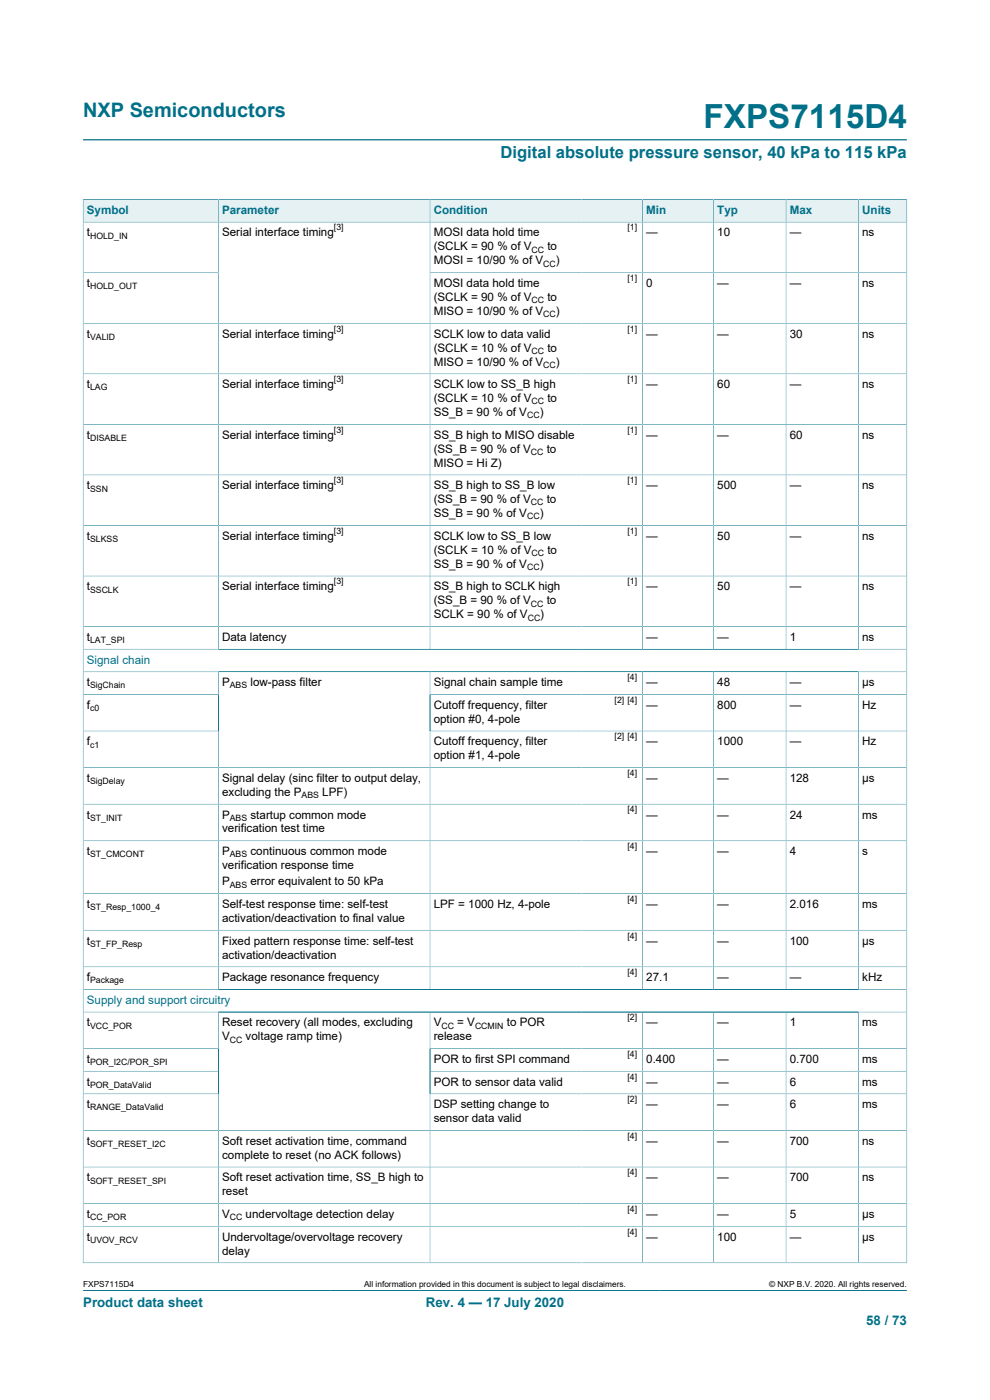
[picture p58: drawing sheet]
<svg xmlns="http://www.w3.org/2000/svg" width="210mm" height="297mm" viewBox="0 0 210 297" stroke-linecap="round" stroke-linejoin="round" font-family="sans-serif">
<defs><g id="words">
<text font-size="7.1" fill="#007088" x="149.3" y="27.2">FXPS7115D4</text>
<text font-size="4.2" fill="#007088" x="17.6" y="24.8">NXP Semiconductors</text>
<text font-size="3.5" fill="#007088" x="106.2" y="33.5">Digital absolute pressure sensor, 40 kPa to 115 kPa</text>
<g font-size="2.8" fill="#007088">
<text x="17.6" y="277.3">Product data sheet</text>
<text x="90.3" y="277.3">Rev. 4 — 17 July 2020</text>
<text x="183.7" y="281">58 / 73</text>
</g>
<g font-size="2.5" fill="#007088">
<text x="18.4" y="45.4">Symbol</text>
<text x="47.1" y="45.4">Parameter</text>
<text x="92" y="45.4">Condition</text>
<text x="137.1" y="45.4">Min</text>
<text x="152.1" y="45.4">Typ</text>
<text x="167.5" y="45.4">Max</text>
<text x="182.9" y="45.4">Units</text>
<text x="18.4" y="140.8">Signal chain</text>
<text x="18.4" y="212.9">Supply and support circuitry</text>
</g>
<g font-size="2.5">
<text x="18.4" y="50.2">t</text>
<text x="47.1" y="50.2">Serial interface timing</text>
<text x="92" y="50.2">MOSI data hold time</text>
<text x="92" y="53.1">(SCLK = 90 % of V</text>
<text x="116.1" y="53.1">to</text>
<text x="137.1" y="50.2">—</text>
<text x="152.1" y="50.2">10</text>
<text x="167.5" y="50.2">—</text>
<text x="182.9" y="50.2">ns</text>
<text x="92" y="56.1">MOSI = 10/90 % of V</text>
<text x="117.9" y="56.1">)</text>
<text x="18.4" y="60.9">t</text>
<text x="92" y="60.9">MOSI data hold time</text>
<text x="92" y="63.9">(SCLK = 90 % of V</text>
<text x="116.1" y="63.9">to</text>
<text x="137.1" y="60.9">0</text>
<text x="152.1" y="60.9">—</text>
<text x="167.5" y="60.9">—</text>
<text x="182.9" y="60.9">ns</text>
<text x="18.4" y="71.6">t</text>
<text x="47.1" y="71.6">Serial interface timing</text>
<text x="92" y="66.8">MISO = 10/90 % of V</text>
<text x="92" y="71.6">SCLK low to data valid</text>
<text x="117.9" y="66.8">)</text>
<text x="137.1" y="71.6">—</text>
<text x="152.1" y="71.6">—</text>
<text x="167.5" y="71.6">30</text>
<text x="182.9" y="71.6">ns</text>
<text x="92" y="74.6">(SCLK = 10 % of V</text>
<text x="92" y="77.5">MISO = 10/90 % of V</text>
<text x="116.1" y="74.6">to</text>
<text x="117.9" y="77.5">)</text>
<text x="18.4" y="82.3">t</text>
<text x="47.1" y="82.3">Serial interface timing</text>
<text x="92" y="82.3">SCLK low to SS_B high</text>
<text x="137.1" y="82.3">—</text>
<text x="152.1" y="82.3">60</text>
<text x="167.5" y="82.3">—</text>
<text x="182.9" y="82.3">ns</text>
<text x="92" y="85.3">(SCLK = 10 % of V</text>
<text x="92" y="88.3">SS_B = 90 % of V</text>
<text x="114.5" y="88.3">)</text>
<text x="116.1" y="85.3">to</text>
<text x="18.4" y="93.1">t</text>
<text x="47.1" y="93.1">Serial interface timing</text>
<text x="92" y="93.1">SS_B high to MISO disable</text>
<text x="137.1" y="93.1">—</text>
<text x="152.1" y="93.1">—</text>
<text x="167.5" y="93.1">60</text>
<text x="182.9" y="93.1">ns</text>
<text x="92" y="96">(SS_B = 90 % of V</text>
<text x="92" y="99">MISO = Hi Z)</text>
<text x="116" y="96">to</text>
<text x="18.4" y="103.8">t</text>
<text x="47.1" y="103.8">Serial interface timing</text>
<text x="92" y="103.8">SS_B high to SS_B low</text>
<text x="92" y="106.8">(SS_B = 90 % of V</text>
<text x="116" y="106.8">to</text>
<text x="137.1" y="103.8">—</text>
<text x="152.1" y="103.8">500</text>
<text x="167.5" y="103.8">—</text>
<text x="182.9" y="103.8">ns</text>
<text x="92" y="109.7">SS_B = 90 % of V</text>
<text x="114.5" y="109.7">)</text>
<text x="18.4" y="114.5">t</text>
<text x="47.1" y="114.5">Serial interface timing</text>
<text x="92" y="114.5">SCLK low to SS_B low</text>
<text x="92" y="117.5">(SCLK = 10 % of V</text>
<text x="116.1" y="117.5">to</text>
<text x="137.1" y="114.5">—</text>
<text x="152.1" y="114.5">50</text>
<text x="167.5" y="114.5">—</text>
<text x="182.9" y="114.5">ns</text>
<text x="18.4" y="125.2">t</text>
<text x="47.1" y="125.2">Serial interface timing</text>
<text x="92" y="120.4">SS_B = 90 % of V</text>
<text x="92" y="125.2">SS_B high to SCLK high</text>
<text x="114.5" y="120.4">)</text>
<text x="137.1" y="125.2">—</text>
<text x="152.1" y="125.2">50</text>
<text x="167.5" y="125.2">—</text>
<text x="182.9" y="125.2">ns</text>
<text x="92" y="128.2">(SS_B = 90 % of V</text>
<text x="92" y="131.2">SCLK = 90 % of V</text>
<text x="114.6" y="131.2">)</text>
<text x="116" y="128.2">to</text>
<text x="18.4" y="136">t</text>
<text x="47.1" y="136">Data latency</text>
<text x="137.1" y="136">—</text>
<text x="152.1" y="136">—</text>
<text x="167.5" y="136">1</text>
<text x="182.9" y="136">ns</text>
<text x="18.4" y="145.6">t</text>
<text x="47.1" y="145.6">P</text>
<text x="53.1" y="145.6">low-pass filter</text>
<text x="92" y="145.6">Signal chain sample time</text>
<text x="137.1" y="145.6">—</text>
<text x="152.1" y="145.6">48</text>
<text x="167.5" y="145.6">—</text>
<text x="182.9" y="145.6">μs</text>
<text x="18.4" y="150.4">f</text>
<text x="92" y="150.4">Cutoff frequency, filter</text>
<text x="92" y="153.3">option #0, 4-pole</text>
<text x="137.1" y="150.4">—</text>
<text x="152.1" y="150.4">800</text>
<text x="167.5" y="150.4">—</text>
<text x="182.9" y="150.4">Hz</text>
<text x="18.4" y="158.1">f</text>
<text x="92" y="158.1">Cutoff frequency, filter</text>
<text x="92" y="161.1">option #1, 4-pole</text>
<text x="137.1" y="158.1">—</text>
<text x="152.1" y="158.1">1000</text>
<text x="167.5" y="158.1">—</text>
<text x="182.9" y="158.1">Hz</text>
<text x="18.4" y="165.9">t</text>
<text x="47.1" y="165.9">Signal delay (sinc filter to output delay,</text>
<text x="137.1" y="165.9">—</text>
<text x="152.1" y="165.9">—</text>
<text x="167.5" y="165.9">128</text>
<text x="182.9" y="165.9">μs</text>
<text x="18.4" y="173.6">t</text>
<text x="47.1" y="168.8">excluding the P</text>
<text x="47.1" y="173.6">P</text>
<text x="53.1" y="173.6">startup common mode</text>
<text x="68.4" y="168.8">LPF)</text>
<text x="137.1" y="173.6">—</text>
<text x="152.1" y="173.6">—</text>
<text x="167.5" y="173.6">24</text>
<text x="182.9" y="173.6">ms</text>
<text x="47.1" y="176.6">verification test time</text>
<text x="18.4" y="181.4">t</text>
<text x="47.1" y="181.4">P</text>
<text x="47.1" y="184.4">verification response time</text>
<text x="53.1" y="181.4">continuous common mode</text>
<text x="137.1" y="181.4">—</text>
<text x="152.1" y="181.4">—</text>
<text x="167.5" y="181.4">4</text>
<text x="182.9" y="181.4">s</text>
<text x="47.1" y="187.8">P</text>
<text x="53.1" y="187.8">error equivalent to 50 kPa</text>
<text x="18.4" y="192.6">t</text>
<text x="47.1" y="192.6">Self-test response time: self-test</text>
<text x="47.1" y="195.6">activation/deactivation to final value</text>
<text x="92" y="192.6">LPF = 1000 Hz, 4-pole</text>
<text x="137.1" y="192.6">—</text>
<text x="152.1" y="192.6">—</text>
<text x="167.5" y="192.6">2.016</text>
<text x="182.9" y="192.6">ms</text>
<text x="18.4" y="200.4">t</text>
<text x="47.1" y="200.4">Fixed pattern response time: self-test</text>
<text x="47.1" y="203.3">activation/deactivation</text>
<text x="137.1" y="200.4">—</text>
<text x="152.1" y="200.4">—</text>
<text x="167.5" y="200.4">100</text>
<text x="182.9" y="200.4">μs</text>
<text x="18.4" y="208.1">f</text>
<text x="47.1" y="208.1">Package resonance frequency</text>
<text x="137.1" y="208.1">27.1</text>
<text x="152.1" y="208.1">—</text>
<text x="167.5" y="208.1">—</text>
<text x="182.9" y="208.1">kHz</text>
<text x="18.4" y="217.7">t</text>
<text x="47.1" y="217.7">Reset recovery (all modes, excluding</text>
<text x="47.1" y="220.7">V</text>
<text x="52.1" y="220.7">voltage ramp time)</text>
<text x="92" y="217.7">V</text>
<text x="92" y="220.7">release</text>
<text x="97" y="217.7">= V</text>
<text x="107.5" y="217.7">to POR</text>
<text x="137.1" y="217.7">—</text>
<text x="152.1" y="217.7">—</text>
<text x="167.5" y="217.7">1</text>
<text x="182.9" y="217.7">ms</text>
<text x="18.4" y="225.5">t</text>
<text x="92" y="225.5">POR to first SPI command</text>
<text x="137.1" y="225.5">0.400</text>
<text x="152.1" y="225.5">—</text>
<text x="167.5" y="225.5">0.700</text>
<text x="182.9" y="225.5">ms</text>
<text x="18.4" y="230.3">t</text>
<text x="92" y="230.3">POR to sensor data valid</text>
<text x="137.1" y="230.3">—</text>
<text x="152.1" y="230.3">—</text>
<text x="167.5" y="230.3">6</text>
<text x="182.9" y="230.3">ms</text>
<text x="18.4" y="235.1">t</text>
<text x="92" y="235.1">DSP setting change to</text>
<text x="92" y="238.1">sensor data valid</text>
<text x="137.1" y="235.1">—</text>
<text x="152.1" y="235.1">—</text>
<text x="167.5" y="235.1">6</text>
<text x="182.9" y="235.1">ms</text>
<text x="18.4" y="242.9">t</text>
<text x="47.1" y="242.9">Soft reset activation time, command</text>
<text x="47.1" y="245.8">complete to reset (no ACK follows)</text>
<text x="137.1" y="242.9">—</text>
<text x="152.1" y="242.9">—</text>
<text x="167.5" y="242.9">700</text>
<text x="182.9" y="242.9">ns</text>
<text x="18.4" y="250.6">t</text>
<text x="47.1" y="250.6">Soft reset activation time, SS_B high to</text>
<text x="137.1" y="250.6">—</text>
<text x="152.1" y="250.6">—</text>
<text x="167.5" y="250.6">700</text>
<text x="182.9" y="250.6">ns</text>
<text x="47.1" y="253.6">reset</text>
<text x="18.4" y="258.4">t</text>
<text x="18.4" y="263.2">t</text>
<text x="47.1" y="258.4">V</text>
<text x="47.1" y="263.2">Undervoltage/overvoltage recovery</text>
<text x="52.1" y="258.4">undervoltage detection delay</text>
<text x="137.1" y="258.4">—</text>
<text x="137.1" y="263.2">—</text>
<text x="152.1" y="258.4">—</text>
<text x="152.1" y="263.2">100</text>
<text x="167.5" y="258.4">5</text>
<text x="167.5" y="263.2">—</text>
<text x="182.9" y="258.4">μs</text>
<text x="182.9" y="263.2">μs</text>
<text x="47.1" y="266.1">delay</text>
</g>
<g font-size="1.9">
<text x="19.1" y="50.6">HOLD_IN</text>
<text x="70.8" y="48.9">[3]</text>
<text x="112.8" y="53.6">CC</text>
<text x="133.1" y="48.9">[1]</text>
<text x="115.2" y="56.6">CC</text>
<text x="133.1" y="59.6">[1]</text>
<text x="19.1" y="61.4">HOLD_OUT</text>
<text x="112.8" y="64.3">CC</text>
<text x="70.8" y="70.3">[3]</text>
<text x="115.2" y="67.3">CC</text>
<text x="133.1" y="70.3">[1]</text>
<text x="19.1" y="72.1">VALID</text>
<text x="112.8" y="75.1">CC</text>
<text x="19.1" y="82.8">LAG</text>
<text x="70.8" y="81.1">[3]</text>
<text x="115.2" y="78">CC</text>
<text x="133.1" y="81.1">[1]</text>
<text x="111.8" y="88.7">CC</text>
<text x="112.8" y="85.8">CC</text>
<text x="19.1" y="93.5">DISABLE</text>
<text x="70.8" y="91.8">[3]</text>
<text x="133.1" y="91.8">[1]</text>
<text x="112.6" y="96.5">CC</text>
<text x="19.1" y="104.3">SSN</text>
<text x="70.8" y="102.5">[3]</text>
<text x="112.6" y="107.2">CC</text>
<text x="133.1" y="102.5">[1]</text>
<text x="70.8" y="113.2">[3]</text>
<text x="111.8" y="110.2">CC</text>
<text x="133.1" y="113.2">[1]</text>
<text x="19.1" y="115">SLKSS</text>
<text x="112.8" y="118">CC</text>
<text x="19.1" y="125.7">SSCLK</text>
<text x="70.8" y="124">[3]</text>
<text x="111.8" y="120.9">CC</text>
<text x="133.1" y="124">[1]</text>
<text x="111.9" y="131.6">CC</text>
<text x="112.6" y="128.7">CC</text>
<text x="19.1" y="136.4">LAT_SPI</text>
<text x="19.1" y="146">SigChain</text>
<text x="48.8" y="146">ABS</text>
<text x="130.4" y="149.1">[2] [4]</text>
<text x="133.1" y="144.3">[4]</text>
<text x="19.1" y="150.8">c0</text>
<text x="19.1" y="158.6">c1</text>
<text x="130.4" y="156.8">[2] [4]</text>
<text x="19.1" y="166.4">SigDelay</text>
<text x="133.1" y="164.6">[4]</text>
<text x="64" y="169.3">ABS</text>
<text x="133.1" y="172.4">[4]</text>
<text x="19.1" y="174.1">ST_INIT</text>
<text x="48.8" y="174.1">ABS</text>
<text x="19.1" y="181.9">ST_CMCONT</text>
<text x="48.8" y="181.9">ABS</text>
<text x="133.1" y="180.1">[4]</text>
<text x="48.8" y="188.3">ABS</text>
<text x="133.1" y="191.3">[4]</text>
<text x="19.1" y="193.1">ST_Resp_1000_4</text>
<text x="19.1" y="200.9">ST_FP_Resp</text>
<text x="133.1" y="199.1">[4]</text>
<text x="19.1" y="208.6">Package</text>
<text x="133.1" y="206.9">[4]</text>
<text x="19.1" y="218.2">VCC_POR</text>
<text x="48.8" y="221.2">CC</text>
<text x="93.6" y="218.2">CC</text>
<text x="100.8" y="218.2">CCMIN</text>
<text x="133.1" y="216.5">[2]</text>
<text x="19.1" y="226">POR_I2C/POR_SPI</text>
<text x="133.1" y="224.2">[4]</text>
<text x="19.1" y="230.8">POR_DataValid</text>
<text x="133.1" y="229">[4]</text>
<text x="133.1" y="233.8">[2]</text>
<text x="19.1" y="235.6">RANGE_DataValid</text>
<text x="19.1" y="243.3">SOFT_RESET_I2C</text>
<text x="133.1" y="241.6">[4]</text>
<text x="19.1" y="251.1">SOFT_RESET_SPI</text>
<text x="133.1" y="249.3">[4]</text>
<text x="133.1" y="257.1">[4]</text>
<text x="19.1" y="258.9">CC_POR</text>
<text x="19.1" y="263.7">UVOV_RCV</text>
<text x="48.8" y="258.9">CC</text>
<text x="133.1" y="261.9">[4]</text>
</g>
<g font-size="1.8">
<text x="17.6" y="273.1">FXPS7115D4</text>
<text x="77.2" y="273.1">All information provided in this document is subject to legal disclaimers.</text>
<text x="163.2" y="273.1">© NXP B.V. 2020. All rights reserved.</text>
</g>
</g></defs>
<path d="M17.6 29.7h174.8M17.6 273.8h174.8" fill="none" stroke="#007088" stroke-width=".21"/>
<path d="M17.7 42.4h28.6v4.7h-28.6z" fill="#e6f1f3"/>
<path d="M17.6 42.3v4.8h28.7v-4.8h-28.7" fill="none" stroke="#007088" stroke-width=".21"/>
<path d="M46.4 42.4h44.7v4.7h-44.7z" fill="#e6f1f3"/>
<path d="M46.3 42.3h44.9v4.8h-44.9z" fill="none" stroke="#007088" stroke-width=".21"/>
<path d="M91.3 42.4h32v4.7h-32z" fill="#e6f1f3"/>
<path d="M123.3 42.3h-32.1v4.8h32.1" fill="none" stroke="#007088" stroke-width=".21"/>
<path d="M123.3 42.4h12.9v4.7h-12.9z" fill="#e6f1f3"/>
<path d="M123.3 42.3h13v4.8h-13" fill="none" stroke="#007088" stroke-width=".21"/>
<path d="M136.4 42.4h14.9v4.7h-14.9z" fill="#e6f1f3"/>
<path d="M136.3 42.3h15.1v4.8h-15.1z" fill="none" stroke="#007088" stroke-width=".21"/>
<path d="M151.4 42.4h15.3v4.7h-15.3z" fill="#e6f1f3"/>
<path d="M151.4 42.3h15.3v4.8h-15.3z" fill="none" stroke="#007088" stroke-width=".21"/>
<path d="M166.8 42.4h15.2v4.7h-15.2z" fill="#e6f1f3"/>
<path d="M166.7 42.3h15.4v4.8h-15.4z" fill="none" stroke="#007088" stroke-width=".21"/>
<path d="M182.2 42.4h10.1v4.7h-10.1z" fill="#e6f1f3"/>
<g fill="none" stroke="#007088" stroke-width=".21">
<path d="M17.6 57.9h28.7M46.3 47.1v90.6M91.2 47.1v90.6M91.2 57.9h101.2M136.3 47.1v90.6M151.4 47.1v90.6M166.7 47.1v90.6M192.4 42.3v225.7M192.4 47.1h-174.8v220.9M192.4 42.3h-10.3v95.4M17.6 68.6h174.8M17.6 79.3h174.8"/>
<path d="M17.6 90h174.8M17.6 100.8h174.8M17.6 111.5h174.8M17.6 122.2h174.8M17.6 132.9h174.8M17.6 137.7h174.8M17.6 142.5h174.8M17.6 147.3h28.7M17.6 155.1h28.7M46.3 142.5v67.4M91.2 142.5v67.4M91.2 147.3h101.2"/>
<path d="M91.2 155.1h101.2M136.3 142.5v67.4M151.4 142.5v67.4M166.7 142.5v67.4M182.1 142.5v67.4M17.6 162.8h174.8M17.6 170.6h174.8M17.6 178.4h174.8M17.6 189.6h174.8M17.6 197.3h174.8M17.6 205.1h174.8M17.6 209.9h174.8"/>
<path d="M17.6 214.7h174.8M46.3 214.7v53.2M91.2 214.7v53.2M136.3 214.7v53.2M151.4 214.7v53.2M166.7 214.7v53.2M182.1 214.7v53.2M17.6 222.5h28.7M17.6 227.3h28.7M17.6 232.1h28.7M17.6 239.8h174.8M91.2 222.5h101.2"/>
<path d="M91.2 227.3h101.2M91.2 232.1h101.2M17.6 247.6h174.8M17.6 255.3h174.8M17.6 267.9h174.8M17.6 260.1h174.8"/>
</g>
<use href="#words"/>
</svg>
